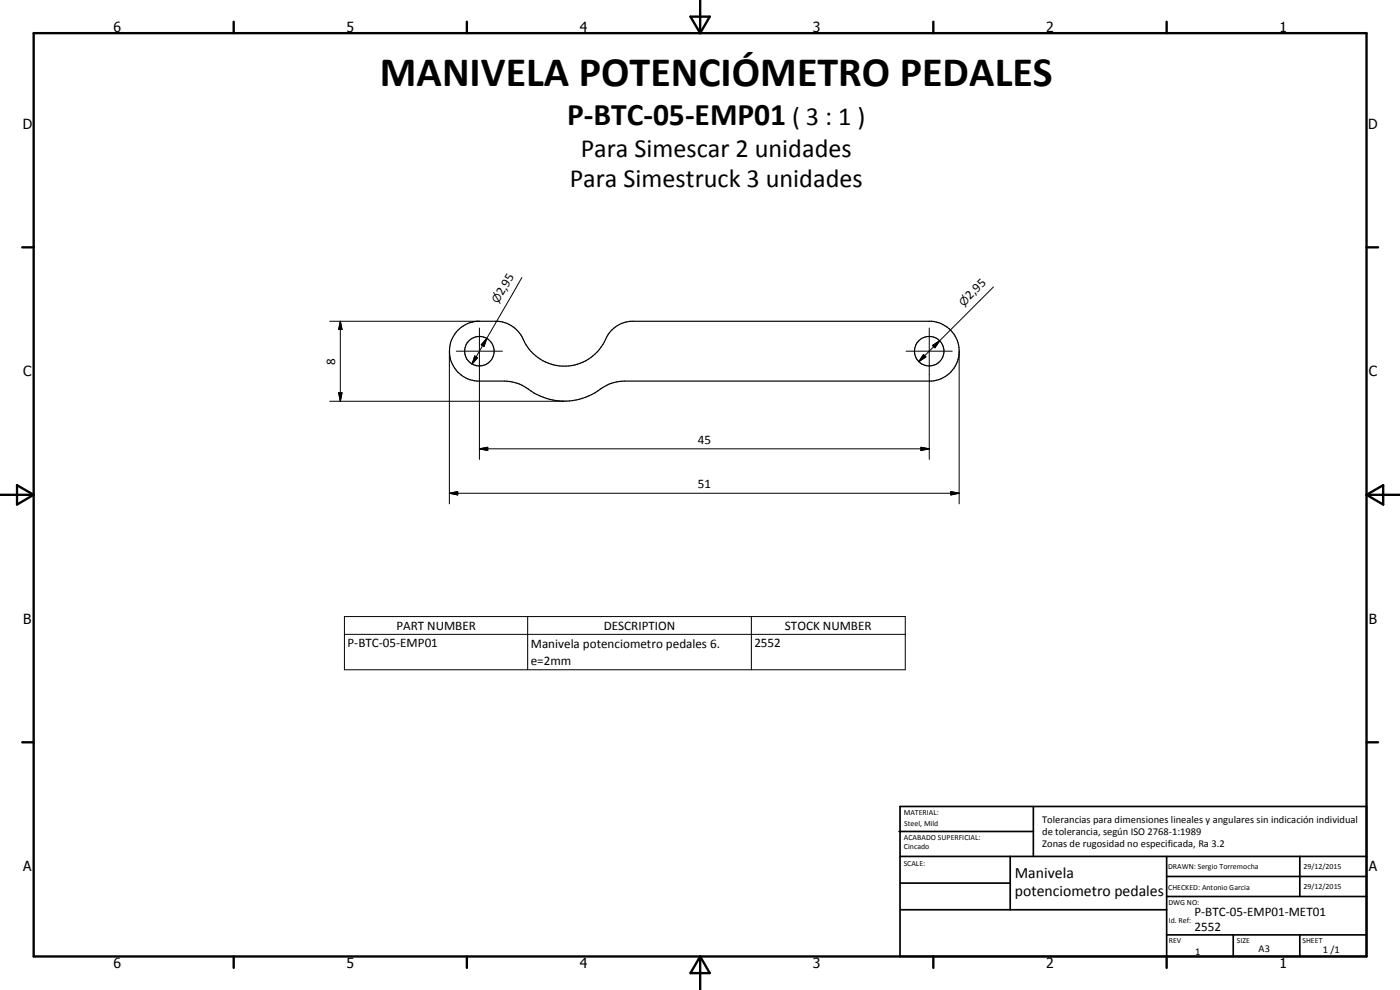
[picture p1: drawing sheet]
<svg xmlns="http://www.w3.org/2000/svg" width="420mm" height="297mm" viewBox="0 0 420 297" stroke-linecap="round" stroke-linejoin="round" font-family="sans-serif">
<defs><g id="words">
<text font-size="12.6" x="114" y="25.8">MANIVELA POTENCIÓMETRO PEDALES</text>
<text font-size="9.4" x="170.2" y="37.6">P-BTC-05-EMP01</text>
<g font-size="7.9">
<text x="237.7" y="37.6">( 3 : 1 )</text>
<text x="174.3" y="47.1">Para Simescar 2 unidades</text>
<text x="171" y="56.1">Para Simestruck 3 unidades</text>
</g>
<g font-size="4.7">
<text x="304.6" y="263.5">Manivela</text>
<text x="304.6" y="268.9">potenciometro pedales</text>
</g>
<g font-size="4.2">
<text x="34" y="9.6">6</text>
<text x="104" y="9.6">5</text>
<text x="174" y="9.6">4</text>
<text x="244" y="9.6">3</text>
<text x="314" y="9.6">2</text>
<text x="384" y="9.6">1</text>
<text x="6.8" y="38.7">D</text>
<text x="410.6" y="38.7">D</text>
<text x="7" y="112.9">C</text>
<text x="410.8" y="112.9">C</text>
<text x="7" y="187.1">B</text>
<text x="410.8" y="187.1">B</text>
<text x="7" y="261.4">A</text>
<text x="410.8" y="261.4">A</text>
<text x="34" y="290.4">6</text>
<text x="104" y="290.4">5</text>
<text x="174" y="290.4">4</text>
<text x="244" y="290.4">3</text>
<text x="314" y="290.4">2</text>
<text x="384" y="290.4">1</text>
</g>
<g font-size="3.9">
<text x="150.9" y="88.9" transform="rotate(-60 150.9 88.9)">2,95</text>
<text x="291.2" y="90" transform="rotate(-45 291.2 90)">2,95</text>
<text x="100.6" y="109.4" transform="rotate(-90 100.6 109.4)">8</text>
<text x="209.4" y="133.1">45</text>
<text x="209.4" y="146.5">51</text>
<text x="118.9" y="188.9">PART NUMBER</text>
<text x="181.2" y="188.9">DESCRIPTION</text>
<text x="235.6" y="188.9">STOCK NUMBER</text>
<text x="104.3" y="194.2">P-BTC-05-EMP01</text>
<text x="159.3" y="194.3">Manivela potenciometro pedales 6.</text>
<text x="226.4" y="194.2">2552</text>
<text x="159.3" y="199.6">e=2mm</text>
<text x="358.5" y="275">P-BTC-05-EMP01-MET01</text>
<text x="358.5" y="279.4">2552</text>
</g>
<g font-size="3.3">
<text x="149.6" y="91.4" transform="rotate(-60 149.6 91.4)">n</text>
<text x="289.2" y="92" transform="rotate(-45 289.2 92)">n</text>
</g>
<g font-size="3.1">
<text x="312.7" y="246.8">Tolerancias para dimensiones lineales y angulares sin indicación individual</text>
<text x="312.7" y="250.4">de tolerancia, según ISO 2768-1:1989</text>
<text x="312.7" y="254">Zonas de rugosidad no especificada, Ra 3.2</text>
<text x="358.7" y="286.5">1</text>
<text x="377.7" y="285.6">A3</text>
<text x="397" y="285.9">1 /1</text>
</g>
<g font-size="2.4">
<text x="271.2" y="244.4">MATERIAL:</text>
<text x="271.3" y="252">ACABADO SUPERFICIAL:</text>
<text x="271.4" y="247.9">Steel, Mild</text>
<text x="271.3" y="254.6">Cincado</text>
<text x="271.2" y="259.7">SCALE:</text>
<text x="350.6" y="260.8">DRAWN: Sergio Torremocha</text>
<text x="391.2" y="260.6">29/12/2015</text>
<text x="350.6" y="267">CHECKED: Antonio Garcia</text>
<text x="391.2" y="266.7">29/12/2015</text>
<text x="350.6" y="271.4">DWG NO:</text>
<text x="350.8" y="276.9">Id. Ref:</text>
<text x="350.8" y="282.8">REV</text>
<text x="371.2" y="282.9">SIZE</text>
<text x="390.9" y="282.9">SHEET</text>
</g>
</g></defs>
<g fill="none" stroke="#000" stroke-width=".35">
<path d="M137.4 99.1a9.2 9.2 0 0 1 5.8-2.7h6.2a9.3 9.3 0 0 1 8 6.2 13.6 13.6 0 0 0 13.2 7.2 13.6 13.6 0 0 0 11.8-9.3 9.1 9.1 0 0 1 6.9-4.1h90.3a9 9 0 0 1 8.3 9 9 9 0 0 1-8.3 8.9h-92.2a13.7 13.7 0 0 0-8.9 3.6 18.2 18.2 0 0 1-20.6-1.6 12.2 12.2 0 0 0-6.5-2h-8.2a9 9 0 0 1-7.8-5.7 9 9 0 0 1 2-9.5z"/>
<circle cx="143.9" cy="105.4" r="4.4"/>
<circle cx="278.9" cy="105.4" r="4.4"/>
</g>
<g fill="none" stroke="#000" stroke-width=".71">
<path d="M10.1 9.9h400v277.1h-400zM70.1 6.5v3.4M140.1 6.5v3.4M207.2 5h5.8l-2.9 4.9zM210.1 0v9.9M280.1 6.5v3.4M350.1 6.5v3.4M6.7 74.2h3.4M410.1 74.2h3.5M.1 148.5h10M5.1 145.6l5 2.9-5 2.9zM410.1 148.5h10"/>
<path d="M410.1 148.5l5-2.9v5.8zM6.7 222.7h3.4M410.1 222.7h3.5M70.1 287v3.4M140.1 287v3.4M210.1 287v10M210.1 287l2.9 5h-5.8zM280.1 287v3.4M350.1 287v3.4"/>
</g>
<g fill="none" stroke="#000" stroke-width=".51">
<path d="M269.8 249.5h40.3M270.1 242h140v45h-140zM270.1 257h140M303.2 257v16M310.1 242v15M350.1 257v30M390.1 257v12M270.1 265h33.1M270.1 273h80M350.1 269h60M350.1 263h60M350.1 280.5h60"/>
<path d="M370.1 280.5v6.5M390.1 280.5v6.5"/>
</g>
<g fill="none" stroke="#000" stroke-width=".3">
<path d="M99 96.4h44.9M102.1 96.4l.5 2.4h-1zM102.1 96.4v24M143.9 98.4v39.4M156.6 83.3l-10.5 18.2M278.9 98.4v39.4M298.1 86.1l-22.4 22.4M101.6 117.9h1l-.5 2.5zM134.9 105.4v45.8M136.9 105.4h13.9M142.5 106.8l.8 .5-1.6 1.9zM146.1 101.5l-.8 2.4-.9-.4z"/>
<path d="M146.1 101.5l-4.4 7.7M271.9 105.4h13.9M277.1 106.4l.8 .7-2.2 1.4zM279.9 103.7l2.1-1.5-1.4 2.2zM287.9 105.4v45.8M99 120.4h70.4M143.9 134.7l2.5-.5v1zM143.9 134.7h135M276.4 134.2l2.5 .5-2.5 .5zM134.9 148l2.5-.5v1zM134.9 148h153M285.4 147.5l2.5 .5-2.5 .5z"/>
<path d="M103.4 185h168.3v16h-168.3zM103.4 190.3h168.3M158.4 185v16M225.5 185v16"/>
</g>
<path d="M102.1 96.4l.5 2.4h-1zM101.6 117.9h1l-.5 2.5zM142.5 106.8l.8 .5-1.6 1.9zM146.1 101.5l-.8 2.4-.9-.4zM277.1 106.4l.8 .7-2.2 1.4zM279.9 103.7l2.1-1.5-1.4 2.2zM143.9 134.7l2.5-.5v1zM276.4 134.2l2.5 .5-2.5 .5zM134.9 148l2.5-.5v1zM285.4 147.5l2.5 .5-2.5 .5z" fill="#000"/>
<use href="#words"/>
</svg>
